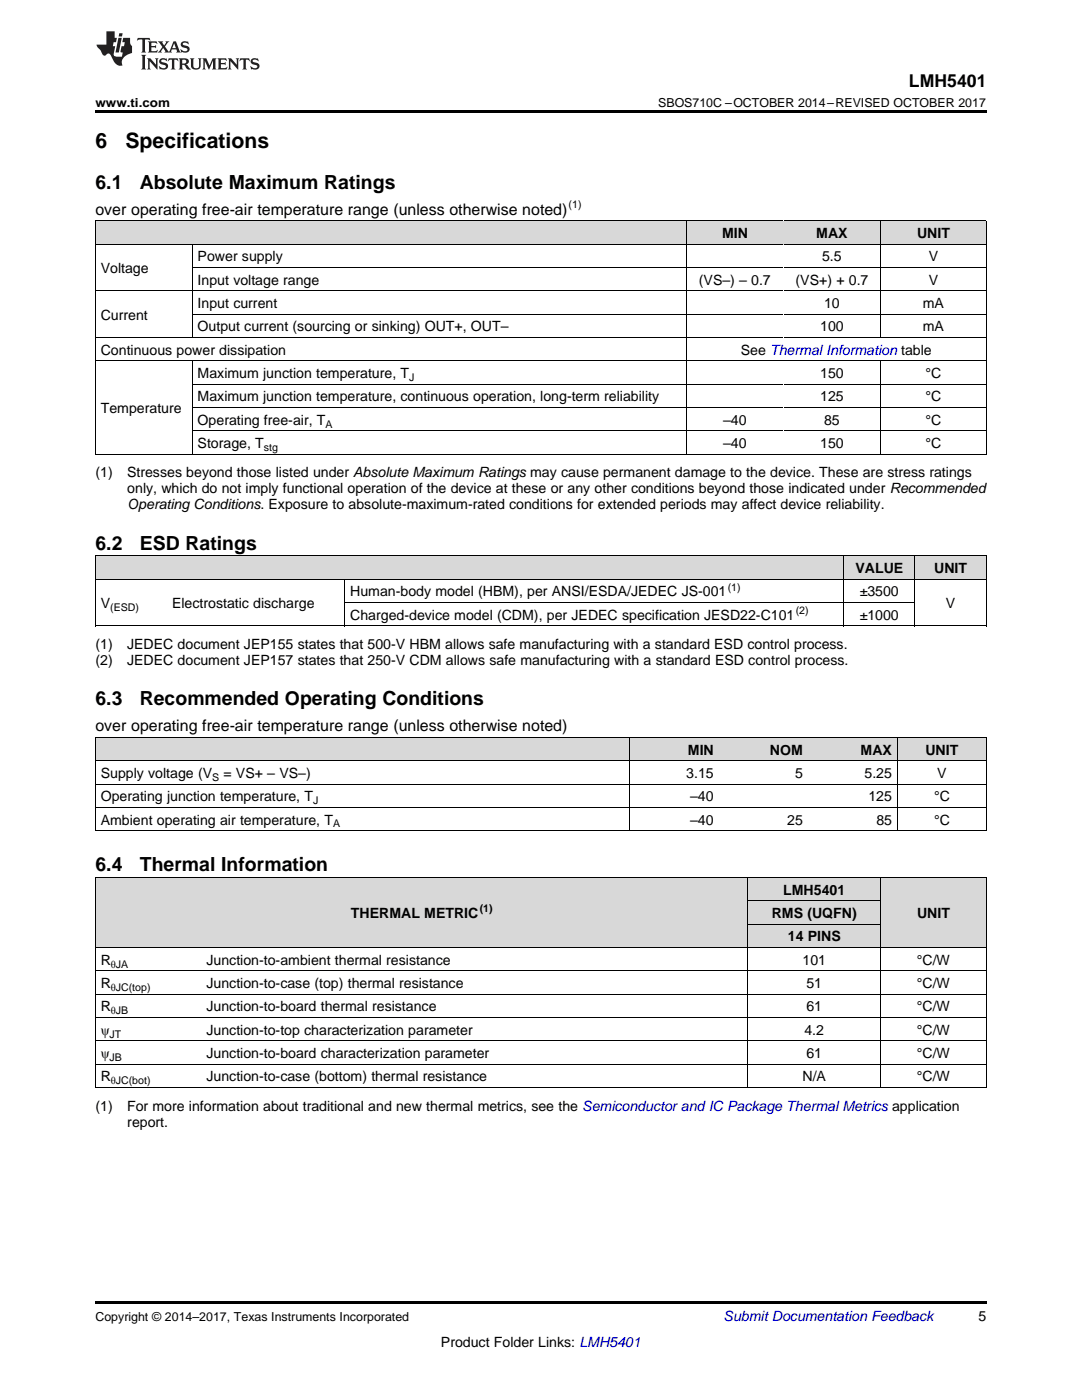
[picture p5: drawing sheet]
<svg xmlns="http://www.w3.org/2000/svg" width="216mm" height="279mm" viewBox="0 0 216 279" stroke-linecap="round" stroke-linejoin="round" font-family="sans-serif">
<defs><g id="words">
<g font-size="4.2">
<text x="19" y="29.6">6</text>
<text x="25" y="29.6">Specifications</text>
</g>
<g font-size="3.9">
<text x="19" y="37.7">6.1</text>
<text x="27.9" y="37.7">Absolute Maximum Ratings</text>
<text x="19" y="109.7">6.2</text>
<text x="27.9" y="109.7">ESD Ratings</text>
<text x="19" y="140.8">6.3</text>
<text x="27.9" y="140.8">Recommended Operating Conditions</text>
<text x="19" y="173.9">6.4</text>
<text x="27.9" y="173.9">Thermal Information</text>
</g>
<text font-size="3.5" x="181.4" y="17.3">LMH5401</text>
<g font-size="3.2">
<text x="19" y="42.9">over operating free-air temperature range (unless otherwise noted)</text>
<text x="19" y="145.9">over operating free-air temperature range (unless otherwise noted)</text>
</g>
<g font-size="2.8">
<text x="144.1" y="47.5">MIN</text>
<text x="162.9" y="47.5">MAX</text>
<text x="183" y="47.5">UNIT</text>
<text x="39.4" y="52.2">Power supply</text>
<text x="164" y="52.2">5.5</text>
<text x="185.3" y="52.2">V</text>
<text x="20.1" y="54.5">Voltage</text>
<text x="39.4" y="56.8">Input voltage range</text>
<text x="139.5" y="56.8">(VS–) – 0.7</text>
<text x="158.7" y="56.8">(VS+) + 0.7</text>
<text x="185.3" y="56.8">V</text>
<text x="20.1" y="63.8">Current</text>
<text x="39.4" y="61.5">Input current</text>
<text x="164.4" y="61.5">10</text>
<text x="184.1" y="61.5">mA</text>
<text x="20.1" y="70.8">Continuous power dissipation</text>
<text x="39.4" y="66.1">Output current (sourcing or sinking) OUT+, OUT–</text>
<text x="147.8" y="70.8">See Thermal Information table</text>
<text x="163.7" y="66.1">100</text>
<text x="184.1" y="66.1">mA</text>
<text x="39.4" y="75.5">Maximum junction temperature, T</text>
<text x="163.7" y="75.5">150</text>
<text x="184.7" y="75.5">°C</text>
<text x="20.1" y="82.4">Temperature</text>
<text x="39.4" y="80.1">Maximum junction temperature, continuous operation, long-term reliability</text>
<text x="163.7" y="80.1">125</text>
<text x="184.7" y="80.1">°C</text>
<text x="39.4" y="84.8">Operating free-air, T</text>
<text x="39.4" y="89.4">Storage, T</text>
<text x="144.3" y="84.8">–40</text>
<text x="144.3" y="89.4">–40</text>
<text x="163.7" y="89.4">150</text>
<text x="164.4" y="84.8">85</text>
<text x="184.7" y="84.8">°C</text>
<text x="184.7" y="89.4">°C</text>
<text x="19" y="95.3">(1)</text>
<text x="25.4" y="95.3">Stresses beyond those listed under Absolute Maximum Ratings may cause permanent damage to the device. These are stress ratings</text>
<text x="25.4" y="98.5">only, which do not imply functional operation of the device at these or any other conditions beyond those indicated under Recommended</text>
<text x="25.4" y="101.6">Operating Conditions. Exposure to absolute-maximum-rated conditions for extended periods may affect device reliability.</text>
<text x="69.9" y="119">Human-body model (HBM), per ANSI/ESDA/JEDEC JS-001</text>
<text x="170.7" y="114.4">VALUE</text>
<text x="171.6" y="119">±3500</text>
<text x="186.4" y="114.4">UNIT</text>
<text x="20.1" y="121.4">V</text>
<text x="34.3" y="121.4">Electrostatic discharge</text>
<text x="69.9" y="123.7">Charged-device model (CDM), per JEDEC specification JESD22-C101</text>
<text x="171.6" y="123.7">±1000</text>
<text x="188.7" y="121.4">V</text>
<text x="19" y="129.5">(1)</text>
<text x="25.4" y="129.5">JEDEC document JEP155 states that 500-V HBM allows safe manufacturing with a standard ESD control process.</text>
<text x="19" y="132.7">(2)</text>
<text x="25.4" y="132.7">JEDEC document JEP157 states that 250-V CDM allows safe manufacturing with a standard ESD control process.</text>
<text x="20.1" y="155.3">Supply voltage (V</text>
<text x="44.6" y="155.3">= VS+ – VS–)</text>
<text x="136.9" y="155.3">3.15</text>
<text x="137.3" y="150.6">MIN</text>
<text x="153.6" y="150.6">NOM</text>
<text x="158.6" y="155.3">5</text>
<text x="171.7" y="150.6">MAX</text>
<text x="172.5" y="155.3">5.25</text>
<text x="184.6" y="150.6">UNIT</text>
<text x="187" y="155.3">V</text>
<text x="20.1" y="159.9">Operating junction temperature, T</text>
<text x="137.7" y="159.9">–40</text>
<text x="173.3" y="159.9">125</text>
<text x="186.4" y="159.9">°C</text>
<text x="20.1" y="164.6">Ambient operating air temperature, T</text>
<text x="137.7" y="164.6">–40</text>
<text x="157.1" y="164.6">25</text>
<text x="174.9" y="164.6">85</text>
<text x="186.4" y="164.6">°C</text>
<text x="156.3" y="178.6">LMH5401</text>
<text x="70" y="183.2">THERMAL METRIC</text>
<text x="154" y="183.2">RMS (UQFN)</text>
<text x="183" y="183.2">UNIT</text>
<text x="157.2" y="187.9">14 PINS</text>
<text x="20.1" y="192.5">R</text>
<text x="20.1" y="197.2">R</text>
<text x="41.2" y="192.5">Junction-to-ambient thermal resistance</text>
<text x="41.2" y="197.2">Junction-to-case (top) thermal resistance</text>
<text x="160.1" y="192.5">101</text>
<text x="160.9" y="197.2">51</text>
<text x="183" y="192.5">°C/W</text>
<text x="183" y="197.2">°C/W</text>
<text x="20.1" y="201.9">R</text>
<text x="41.2" y="201.9">Junction-to-board thermal resistance</text>
<text x="160.9" y="201.9">61</text>
<text x="183" y="201.9">°C/W</text>
<text x="20.1" y="206.5">ψ</text>
<text x="41.2" y="206.5">Junction-to-top characterization parameter</text>
<text x="160.5" y="206.5">4.2</text>
<text x="183" y="206.5">°C/W</text>
<text x="20.1" y="211.2">ψ</text>
<text x="20.1" y="215.8">R</text>
<text x="41.2" y="211.2">Junction-to-board characterization parameter</text>
<text x="41.2" y="215.8">Junction-to-case (bottom) thermal resistance</text>
<text x="160.1" y="215.8">N/A</text>
<text x="160.9" y="211.2">61</text>
<text x="183" y="211.2">°C/W</text>
<text x="183" y="215.8">°C/W</text>
<text x="19" y="221.7">(1)</text>
<text x="25.4" y="221.7">For more information about traditional and new thermal metrics, see the Semiconductor and IC Package Thermal Metrics application</text>
<text x="25.4" y="224.9">report.</text>
<text x="195.3" y="263.6">5</text>
<text x="88" y="268.9">Product Folder Links: LMH5401</text>
</g>
<text font-size="2.8" fill="#0000c8" x="144.4" y="263.6">Submit Documentation Feedback</text>
<g font-size="2.5">
<text x="19" y="21.4">www.ti.com</text>
<text x="131.3" y="21.4">SBOS710C –OCTOBER 2014–REVISED OCTOBER 2017</text>
<text x="19" y="263.6">Copyright © 2014–2017, Texas Instruments Incorporated</text>
</g>
<g font-size="2.1">
<text x="113.5" y="41.6">(1)</text>
<text x="81.6" y="76">J</text>
<text x="52.7" y="90">stg</text>
<text x="64.9" y="85.3">A</text>
<text x="145.2" y="117.9">(1)</text>
<text x="22" y="121.9">(ESD)</text>
<text x="158.8" y="122.6">(2)</text>
<text x="42.3" y="155.8">S</text>
<text x="62.5" y="160.5">J</text>
<text x="66.5" y="165.1">A</text>
<text x="95.7" y="182.1">(1)</text>
<text x="22.1" y="193.1">θJA</text>
<text x="22.1" y="197.8">θJC(top)</text>
<text x="22.1" y="202.4">θJB</text>
<text x="21.9" y="207.1">JT</text>
<text x="21.9" y="211.7">JB</text>
<text x="22.1" y="216.4">θJC(bot)</text>
</g>
</g></defs>
<g fill="#d8d8d8">
<path d="M19 175.2h21.1v14h-21.1z"/>
<path d="M40.1 175.2h109.2v14h-109.2z"/>
<path d="M175.7 175.2h21.1v14h-21.1z"/>
<path d="M149.3 184.5h26.4v4.7h-26.4z"/>
<path d="M149.3 179.8h26.4v4.7h-26.4z"/>
<path d="M149.3 175.2h26.4v4.6h-26.4z"/>
<path d="M19 147.2h53.4v4.7h-53.4z"/>
<path d="M72.4 147.2h53.3v4.7h-53.3z"/>
<path d="M125.7 147.2h17.8v4.7h-17.8z"/>
<path d="M143.5 147.2h17.8v4.7h-17.8z"/>
<path d="M161.3 147.2h17.8v4.7h-17.8z"/>
<path d="M179.1 147.2h17.7v4.7h-17.7z"/>
<path d="M19 111h14.3v4.6h-14.3z"/>
<path d="M33.3 111h35.5v4.6h-35.5z"/>
<path d="M68.8 111h99.6v4.6h-99.6z"/>
<path d="M168.4 111h14.2v4.6h-14.2z"/>
<path d="M182.6 111h14.2v4.6h-14.2z"/>
<path d="M19 44.1h19.4v4.7h-19.4z"/>
<path d="M38.4 44.1h98.6v4.7h-98.6z"/>
<path d="M137 44.1h19.4v4.7h-19.4z"/>
<path d="M156.4 44.1h19.3v4.7h-19.3z"/>
<path d="M175.7 44.1h21.1v4.7h-21.1z"/>
</g>
<g fill="#000">
<path d="M19 22h177.8v.5h-177.8zM19 124.9l.2 .1zM68.7 124.9l.1 .1zM168.3 124.9l.1 .1zM182.5 124.9l.1 .1zM196.7 124.9l.1 .1zM19 165.8h.2zM125.6 165.8h.1zM143.4 165.8h.1zM161.2 165.8h.1zM179 165.8h.1zM196.7 165.8h.1z"/>
<path d="M19 217.1h.2zM149.2 217.1h.1zM175.6 217.1h.1zM196.7 217.1h.1zM19 259.7h177.8v.5h-177.8z"/>
</g>
<g fill="none" stroke="#000" stroke-width=".2">
<path d="M19 58h177.8M19 48.7h177.8M19 44.1h177.8M19.1 44.1v46.6M38.3 48.8v18.6M38.4 53.4h158.4M136.9 44.1v46.6M175.7 44.1v23.3M196.8 44.1v46.6M19 72h177.8M19 67.4h177.8M38.3 72.1v18.6"/>
<path d="M38.4 76.7h158.4M38.4 62.7h158.4M175.7 72.1v18.6M19 90.6h177.8M38.4 86h158.4M38.4 81.3h158.4M19 110.9h177.8v14.1M19 115.6h177.8M19.1 110.9v14.1M68.8 115.6v9.4M168.3 110.9v14.1M182.5 110.9v14.1"/>
<path d="M19 124.9h177.8M68.8 120.2h113.8M19 156.5h177.8M19 151.8h177.8M19 147.2h177.8M19.1 147.2v18.6M125.7 147.2v18.6M179 147.2v18.6M196.8 147.2v18.6M19 175.1h177.8M19 165.8h177.8M19 161.1h177.8"/>
<path d="M19.1 175.2v41.9M149.2 175.2v41.9M149.3 179.8h26.4M175.7 175.2v41.9M196.8 175.2v41.9M19 198.4h177.8M19 193.8h177.8M19 189.1h177.8M149.3 184.4h26.4M19 217h177.8M19 212.4h177.8M19 207.7h177.8"/>
<path d="M19 203.1h177.8"/>
</g>
<g fill="#231f20">
<path d="M27.5 7.6l-.1 .5 .4-.2h.6v.1v2.1l-.2 .4h1l-.3-.4v-2.1l.1-.1h.5l.5 .2-.2-.5zM29.5 8.3l.2 .3v1.5l-.2 .4h1.8l.2-.6a1.04 1.04 0 0 1-1.3 .2v-.7h.6l.3 .2v-.6l-.3 .2h-.6v-.6l.8-.1 .4 .3-.2-.5zM31.5 8.3l.9 1.1-.9 1.1h.8l-.2-.2 .5-.7 .4 .7-.2 .2h1.5l-.1-.2 .1-.4h.9l.1 .4-.2 .2h1l-.3-.3-.7-1.9h-.5l-.9 2-.8-1 .9-1h-.8l.1 .3-.3 .5-.4-.6 .2-.2zM34.7 8.6l.4 1h-.7zM36.3 8.4a.63 .63 0 0 0-.2 .7 .63 .63 0 0 0 .6 .4l.6 .2 .1 .2a.75 .75 0 0 1-.7 .4 .75 .75 0 0 1-.6-.5l.1 .7 .1-.1a1.11 1.11 0 0 0 1.5-.6 1.13 1.13 0 0 0-1.2-.8l-.1-.4a1.04 1.04 0 0 1 1.2 .2l-.2-.5-.1 .1-.5-.2zM28.2 10.9l.2 .4v2.2l-.2 .4h1l-.3-.4v-2.2l.3-.4zM29.3 11.6l.3 .4v1.5l-.3 .4h.8l-.2-.4v-1.3l1.5 1.7v-1.9l.2-.4h-.7l.2 .4v.9l-1.1-1.3zM32 11.8a.62 .62 0 0 0-.2 .7 .62 .62 0 0 0 .6 .4l.6 .1 .1 .3a.76 .76 0 0 1-.7 .3 .76 .76 0 0 1-.6-.4l.1 .7 .1-.1a1.11 1.11 0 0 0 1.5-.6 1.13 1.13 0 0 0-1.2-.8l-.1-.4a1.04 1.04 0 0 1 1.2 .2l-.2-.6-.1 .1-.5-.1zM33.7 11.6l-.2 .6a.61 .61 0 0 1 .8-.3v1.6l-.2 .4h.9l-.2-.4v-1.6a.63 .63 0 0 1 .8 .3l-.2-.6zM35.6 11.6l.3 .4v1.5l-.3 .4h1l-.2-.2v-.8l.5 .2a.76 .76 0 0 0 1.2 .7l-1-1a.58 .58 0 0 0 .6-.5 .58 .58 0 0 0-.5-.6zM36.4 11.9h.1a.45 .45 0 0 1 .5 .1 .45 .45 0 0 1 .1 .5l-.7 .2zM37.9 11.6l.2 .2a2.17 2.17 0 0 0 .3 1.9 .99 .99 0 0 0 1.6-.6v-1.1l.2-.4h-.7l.2 .2a1.92 1.92 0 0 1-.2 1.8 .6 .6 0 0 1-.9-.5v-1.1l.2-.4zM40.4 11.6l.2 .4v1.5l-.2 .4h.7l-.2-.4v-1.4l.8 1.8 .8-1.8v1.4l-.2 .4h.9l-.2-.4v-1.5l.2-.4h-.8l-.6 1.5-.6-1.5zM43.4 11.6l.2 .4v1.5l-.2 .4h1.8l.2-.6a1.04 1.04 0 0 1-1.3 .1v-.6h.5l.4 .2v-.6l-.4 .2h-.5v-.7h.8l.3 .3-.1-.6zM45.5 11.6l.2 .4v1.5l-.2 .4h.7l-.2-.4v-1.3l1.5 1.7v-1.9l.2-.4h-.7l.2 .4v.9l-1.1-1.3zM47.9 11.6l-.1 .6a.61 .61 0 0 1 .8-.3v1.6l-.3 .4h1l-.3-.4 .1-1.6a.63 .63 0 0 1 .7 .3l-.1-.6zM50.2 11.8a.62 .62 0 0 0-.2 .7 .62 .62 0 0 0 .6 .4l.6 .1 .2 .3a.76 .76 0 0 1-.8 .3 .76 .76 0 0 1-.6-.4l.1 .7 .2-.1a1.11 1.11 0 0 0 1.5-.6 1.13 1.13 0 0 0-1.3-.8l-.1-.4a1.04 1.04 0 0 1 1.2 .2l-.1-.6-.2 .1-.5-.1z"/>
<path d="M21.2 6.3v2.6h-1.9l.1 .4 .7 .9a.91 .91 0 0 0 1 .8 .56 .56 0 0 1 .5-.3 .56 .56 0 0 1 .5 .3l.4 .8a1.53 1.53 0 0 0 1.9 1.2 1.54 1.54 0 0 1 1-2.1l.9-.3v-1.4a1.52 1.52 0 0 1-.3-1.6h-1.4l-.2 .8h.5l-.2 .8h-.4l-.2 1v.2l.4 .1-.2 .8a1.93 1.93 0 0 1-1.6-.3l.3-1.8h-.5l.2-.8h.4l.2-.8h-.4v-1.3zM23.6 7.6l-.6 2.9h.7l.6-2.9zM23.8 6.6l-.1 .7h.6l.2-.7z"/>
</g>
<use href="#words"/>
</svg>
